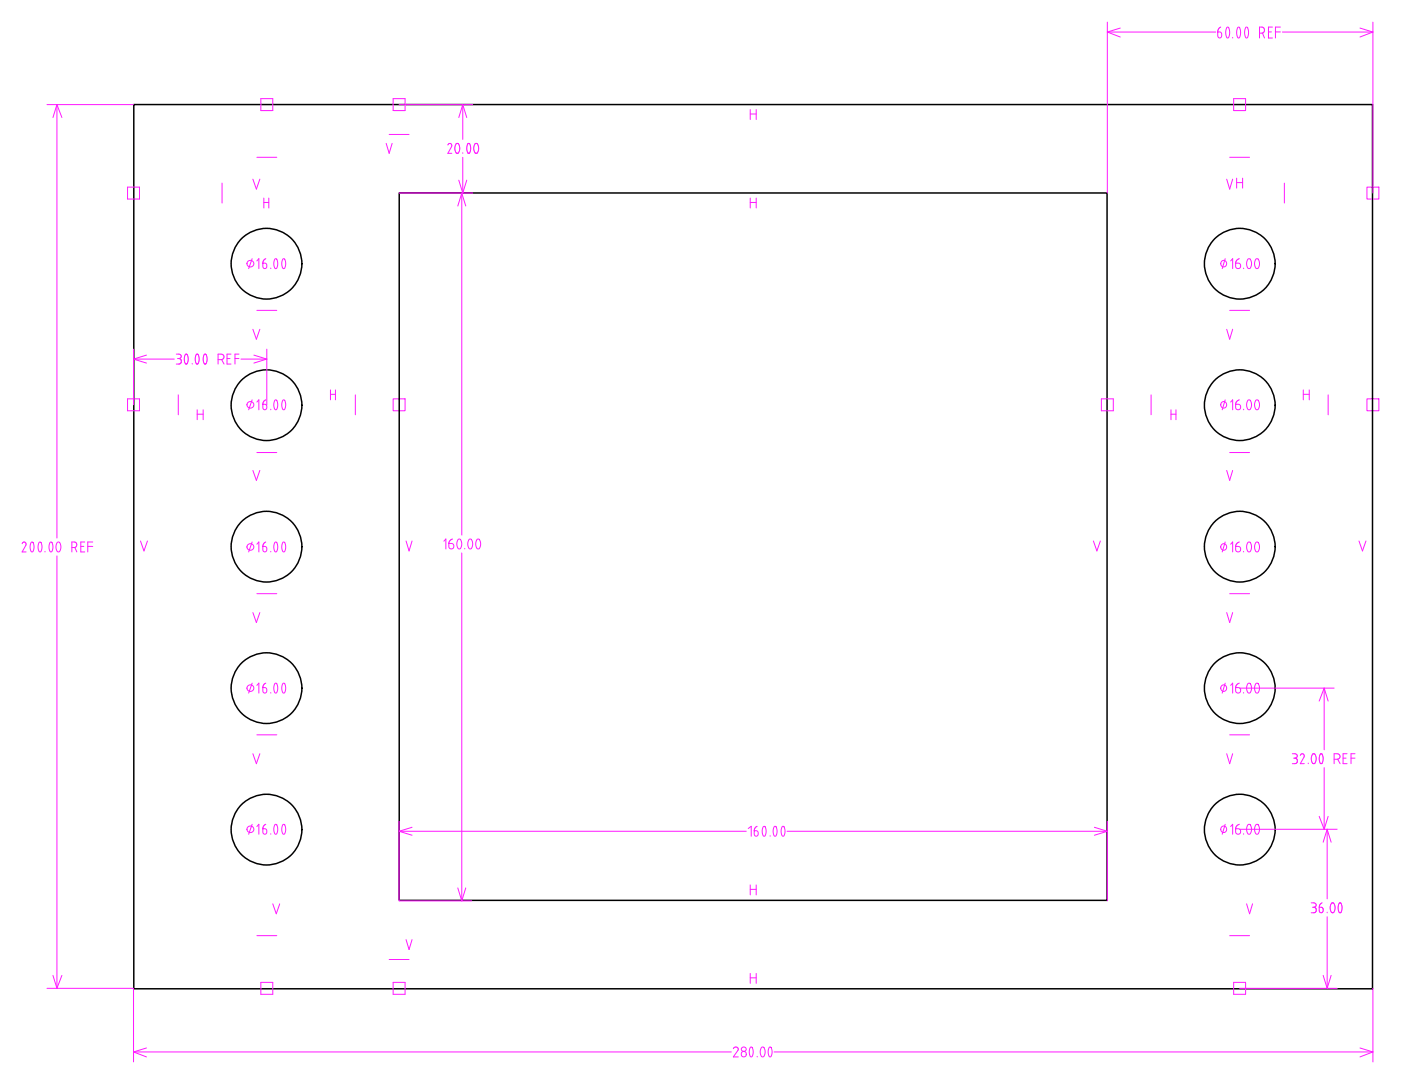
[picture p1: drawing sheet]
<svg xmlns="http://www.w3.org/2000/svg" width="317mm" height="245mm" viewBox="0 0 317 245" stroke-linecap="round" stroke-linejoin="round" font-family="sans-serif">
<g fill="none" stroke="#ff19ff" stroke-width=".23">
<path d="M250.3 5v38.7M250.3 7.2h24.5M250.3 7.2l2.9 1.2M253.2 6.3l-2.9 .9M275.3 7.2h.5a.7 .7 0 0 1 .4 .8 .7 .7 0 0 1-.7 .6l-.2-.3zM275.9 6.1a1.15 1.15 0 0 0-.6 1.1M277.3 6.2l.2-.1a1.93 1.93 0 0 1 0 2.5h-.1a2.28 2.28 0 0 1-.1-2.4zM278.6 8.5v.1M279.8 6.2l.2-.1a1.92 1.92 0 0 1 0 2.5h-.1a2.28 2.28 0 0 1-.1-2.4zM281.6 6.2l.2-.1a1.92 1.92 0 0 1 0 2.5h-.1a2.28 2.28 0 0 1-.1-2.4zM284.7 7.5h.6a.7 .7 0 0 0 .5-.7 .7 .7 0 0 0-.5-.7h-.6v2.5M285.4 7.5l.4 1.1"/>
<path d="M286.7 7.2h.7M287.6 6.1h-.9v2.5h.9M288.3 7.2h1.1M289.4 6.1h-1.1v2.5M289.9 7.2h20.4M307.4 6.3l2.9 .9M310.3 5v38.7M310.3 7.2l-2.9 1.2M10.6 23.7h19.6M12.9 23.7v98M12.9 23.7l-.9 2.9M12.9 23.7l1.1 2.9"/>
<path d="M58.1 35.6h4.5M59 22.3h2.7v2.7h-2.7zM87.3 32.4l.7 2.3 .6-2.3M88 30.4h4.5M88.9 22.3h2.7v2.7h-2.7zM90.2 23.7h16.7M101.2 32.8a.47 .47 0 0 1 .7-.3 .47 .47 0 0 1 .2 .7l-.9 1.5h.9M103.1 32.6l.1-.1a.5 .5 0 0 1 .7 .5 1.13 1.13 0 0 1-.6 1.7 1.58 1.58 0 0 1-.2-2.1zM104.6 23.7v7.8M104.6 34.6v.1M104.6 35.6v8.1M104.6 23.7l-.9 2.9"/>
<path d="M104.6 23.7l.9 2.9M105.8 32.5l.2-.1a1.63 1.63 0 0 1 0 2.3h-.1a1.92 1.92 0 0 1-.1-2.2zM107.4 32.6l.1-.1a.5 .5 0 0 1 .6 .5 1.13 1.13 0 0 1-.5 1.7 1.58 1.58 0 0 1-.2-2.1zM169.6 24.8v2.2M169.6 25.8h1.3M170.9 24.8v2.2M278 35.6h4.5M278.9 22.3h2.7v2.7h-2.7zM28.8 42.3h2.7v2.7h-2.7zM50.2 41.4v4.5M57 58.5l-.8 2.3M57.2 40.5l.8 2.3 .7-2.3"/>
<path d="M58.1 59l.4-.5v2.3M59.4 59.5h.5a.63 .63 0 0 1 .4 .7 .63 .63 0 0 1-.6 .5l-.3-.2zM59.6 45.8h1.2M59.6 44.8v2.2M60.1 58.5a1.04 1.04 0 0 0-.7 1M60.8 44.8v2.2M62.2 58.6l.1-.1a1.63 1.63 0 0 1 0 2.3 1.92 1.92 0 0 1-.1-2.2zM64 58.6l.1-.1a1.63 1.63 0 0 1 0 2.3 1.92 1.92 0 0 1-.1-2.2zM90.2 43.7h16.7M103.7 40.7l.9 3M104.4 43.7v77.3M104.4 43.7l.9 2.9"/>
<path d="M104.4 43.7l-.9 2.9M105.5 40.7l-.9 3M169.6 44.8v2.2M169.6 45.8h1.3M170.9 44.8v2.2M276.9 58.5l-.6 2.3M277.3 40.5l.7 2.3 .6-2.3M278.2 59l.4-.5v2.3M279.3 59.5h.6a.58 .58 0 0 1 .4 .9 .58 .58 0 0 1-1-.1zM279.5 40.3v2.2M279.5 41.3h1.4M280.2 58.5a1.08 1.08 0 0 0-.9 1"/>
<path d="M280.9 40.3v2.2M282.1 58.6l.1-.1a.5 .5 0 0 1 .6 .6 1.13 1.13 0 0 1-.5 1.7 1.58 1.58 0 0 1-.2-2.2zM283.9 58.6l.1-.1a.5 .5 0 0 1 .6 .6 1.13 1.13 0 0 1-.5 1.7 1.58 1.58 0 0 1-.2-2.2zM290.3 41.4v4.5M309 42.3h2.7v2.7h-2.7zM30.2 79v12.6M57.2 74.5l.8 2.2 .7-2.2M58.1 70.2h4.5M60.3 79v12.6M61.2 60.6v.2M277.3 74.5l.7 2.2 .6-2.2M278 70.2h4.5"/>
<path d="M281.1 60.6v.2M28.8 90.2h2.7v2.7h-2.7zM30.2 81.2h9.2M30.2 81.2l2.9 .9M33.1 80.3l-2.9 .9M39.9 80.1h.5a.5 .5 0 0 1 .6 .5 .5 .5 0 0 1-.6 .5M40.1 81.1h.3M40.3 89.3v4.5M40.4 81.1a.63 .63 0 0 1 .6 .6 .63 .63 0 0 1-.6 .6h-.5M41.9 80.2l.2-.1a1.63 1.63 0 0 1 0 2.2h-.1a1.92 1.92 0 0 1-.1-2.1zM43.4 82.2v.1M44.4 80.2l.2-.1a1.63 1.63 0 0 1 0 2.2h-.1a1.92 1.92 0 0 1-.1-2.1z"/>
<path d="M44.6 92.7v2.2M44.6 93.7h1.3M45.9 92.7v2.2M46.2 80.2l.2-.1a1.63 1.63 0 0 1 0 2.2h-.1a1.92 1.92 0 0 1-.1-2.1zM49.3 81.3h.7a.63 .63 0 0 0 .6-.6 .63 .63 0 0 0-.6-.6h-.7v2.2M50.1 81.3l.5 1M51.3 81.1h.7M52.2 80.1h-.9v2.2h.9M53.1 81.1h.9M54 80.1h-.9v2.2M54.5 81.2h5.8M57 90.4l-.8 2.3"/>
<path d="M57.4 80.3l2.9 .9M58.1 90.9l.4-.5v2.3M59.4 91.4h.5a.63 .63 0 0 1 .4 .8 .63 .63 0 0 1-.6 .5l-.3-.3zM60.1 90.4a1.04 1.04 0 0 0-.7 1M60.3 81.2l-2.9 .9M61.2 92.6v.1M62.2 90.5l.1-.1a1.63 1.63 0 0 1 0 2.3 1.92 1.92 0 0 1-.1-2.2zM64 90.5l.1-.1a1.63 1.63 0 0 1 0 2.3 1.92 1.92 0 0 1-.1-2.2zM74.7 88.2v2.2M74.7 89.2h1.1M75.8 88.2v2.2M80.3 89.3v4.5"/>
<path d="M88.9 90.2h2.7v2.7h-2.7zM249 90.2h2.7v2.7h-2.7zM260.2 89.3v4.5M264.7 93.7h1.1M264.7 92.7v2.2M265.8 92.7v2.2M276.9 90.4l-.6 2.3M278.2 90.9l.4-.5v2.3M279.3 91.4h.6a.58 .58 0 0 1 .4 1 .58 .58 0 0 1-1-.2zM280.2 90.4a1.08 1.08 0 0 0-.9 1M281.1 92.6v.1M282.1 90.6l.1-.1a.5 .5 0 0 1 .6 .5 1.13 1.13 0 0 1-.5 1.7 1.58 1.58 0 0 1-.2-2.1z"/>
<path d="M283.9 90.6l.1-.1a.5 .5 0 0 1 .6 .5 1.13 1.13 0 0 1-.5 1.7 1.58 1.58 0 0 1-.2-2.1zM294.6 89.2h1.3M294.6 88.2v2.2M295.9 88.2v2.2M300.2 89.3v4.5M309 90.2h2.7v2.7h-2.7zM57.2 106.4l.8 2.3 .7-2.3M58.1 102.4h4.5M277.3 106.4l.7 2.3 .6-2.3M278 102.4h4.5M5 123a.47 .47 0 0 1 .7-.4 .47 .47 0 0 1 .1 .7l-.8 1.5h.9M7.1 122.7l.1-.1a1.63 1.63 0 0 1 0 2.2 1.92 1.92 0 0 1-.1-2.1z"/>
<path d="M8.9 122.7l.1-.1a1.63 1.63 0 0 1 0 2.2 1.92 1.92 0 0 1-.1-2.1zM10.2 124.7v.1M11.3 122.7l.2-.1a1.63 1.63 0 0 1 0 2.2 1.92 1.92 0 0 1-.2-2.1zM12.9 125.7v97.8M12.9 122.7l.1-.1a.5 .5 0 0 1 .7 .6 1.13 1.13 0 0 1-.6 1.6 1.58 1.58 0 0 1-.2-2.1zM16.2 123.8h.6a.63 .63 0 0 0 .6-.6 .63 .63 0 0 0-.6-.6h-.6v2.2M16.9 123.8l.5 1M18.3 123.6h.6M19.2 122.6h-.9v2.2h.9M19.8 123.6h1.2M21 122.6h-1.2v2.2M31.8 122.4l.7 2.2 .8-2.2"/>
<path d="M57 122.6l-.8 2.2M57.2 138.6l.8 2.2 .7-2.2M58.1 123.1l.4-.5v2.2M58.1 134.3h4.5M59.4 123.6h.5a.63 .63 0 0 1 .4 .7 .63 .63 0 0 1-.6 .5l-.3-.3zM60.1 122.6a1.04 1.04 0 0 0-.7 1M61.2 124.7v.1M62.2 122.7l.1-.1a1.63 1.63 0 0 1 0 2.2 1.92 1.92 0 0 1-.1-2.1zM64 122.7l.1-.1a1.63 1.63 0 0 1 0 2.2 1.92 1.92 0 0 1-.1-2.1zM91.8 122.4l.7 2.2 .6-2.2M100.3 122.4l.5-.5v2.3M101.5 122.9h.5a.58 .58 0 0 1 .5 .9 .58 .58 0 0 1-1-.1z"/>
<path d="M102.3 121.9a1.08 1.08 0 0 0-.8 1M103.5 122h.2a.5 .5 0 0 1 .6 .5 1.13 1.13 0 0 1-.6 1.7 1.58 1.58 0 0 1-.2-2.2zM104.4 125.1v78.7M105.1 124v.2M106 122h.1a.5 .5 0 0 1 .7 .5 1.13 1.13 0 0 1-.6 1.7 1.58 1.58 0 0 1-.2-2.2zM107.8 122h.1a.5 .5 0 0 1 .7 .5 1.13 1.13 0 0 1-.6 1.7 1.58 1.58 0 0 1-.2-2.2zM247.2 122.4l.7 2.2 .8-2.2M276.9 122.6l-.6 2.2M277.3 138.6l.7 2.2 .6-2.2M278 134.3h4.5M278.2 123.1l.4-.5v2.2M279.3 123.6h.6a.58 .58 0 0 1 .4 .9 .58 .58 0 0 1-1-.2z"/>
<path d="M280.2 122.6a1.08 1.08 0 0 0-.9 1M281.1 124.7v.1M282.1 122.7l.1-.1a.5 .5 0 0 1 .6 .6 1.13 1.13 0 0 1-.5 1.6 1.58 1.58 0 0 1-.2-2.1zM283.9 122.7l.1-.1a.5 .5 0 0 1 .6 .6 1.13 1.13 0 0 1-.5 1.6 1.58 1.58 0 0 1-.2-2.1zM307.2 122.4l.8 2.2 .8-2.2M57 154.5l-.8 2.3M58.1 155l.4-.5v2.3M59.4 155.5h.5a.63 .63 0 0 1 .4 .7 .63 .63 0 0 1-.6 .5l-.3-.2zM60.1 154.5a1.04 1.04 0 0 0-.7 1M61.2 156.6v.2M62.2 154.6l.1-.1a1.63 1.63 0 0 1 0 2.3 1.92 1.92 0 0 1-.1-2.2zM64 154.6l.1-.1a1.63 1.63 0 0 1 0 2.3 1.92 1.92 0 0 1-.1-2.2z"/>
<path d="M276.9 154.5l-.6 2.3M278.2 155l.4-.5v2.3M279.3 155.5h.6a.58 .58 0 0 1 .4 .9 .58 .58 0 0 1-1-.1zM280.2 154.5a1.08 1.08 0 0 0-.9 1M280.2 155.6h21.4M281.1 156.6v.2M282.1 154.6h.1a.5 .5 0 0 1 .6 .5 1.13 1.13 0 0 1-.5 1.7 1.58 1.58 0 0 1-.2-2.2zM283.9 154.6h.1a.5 .5 0 0 1 .6 .5 1.13 1.13 0 0 1-.5 1.7 1.58 1.58 0 0 1-.2-2.2zM299.3 155.6v14M299.3 155.6l-1.1 3M299.3 155.6l.9 3M57.2 170.5l.8 2.2 .7-2.2"/>
<path d="M58.1 166.2h4.5M277.3 170.5l.7 2.2 .6-2.2M278 166.2h4.5M292.1 170.5h.6a.5 .5 0 0 1 .5 .5 .5 .5 0 0 1-.5 .5M292.4 171.5h.3M292.7 171.5a.63 .63 0 0 1 .6 .6 .63 .63 0 0 1-.6 .6h-.6M293.9 170.9a.47 .47 0 0 1 .7-.4 .47 .47 0 0 1 .2 .7l-.9 1.5h.9M295.7 172.6v.1M296.7 170.6l.1-.1a.5 .5 0 0 1 .6 .6 1.13 1.13 0 0 1-.5 1.6 1.58 1.58 0 0 1-.2-2.1zM298.5 170.6l.1-.1a1.63 1.63 0 0 1 0 2.2 1.92 1.92 0 0 1-.1-2.1zM299.3 173.6v14M301.6 171.7h.6a.63 .63 0 0 0 .7-.6 .63 .63 0 0 0-.7-.6h-.6v2.2"/>
<path d="M302.4 171.7l.5 1M303.6 171.5h.7M304.5 170.5h-.9v2.2h.9M305.4 171.5h.9M306.3 170.5h-.9v2.2M57 186.4l-.8 2.3M58.1 186.9l.4-.5v2.3M59.4 187.4l.5 .1a.63 .63 0 0 1 .4 .7 .63 .63 0 0 1-.6 .5l-.3-.3zM60.1 186.4a1.04 1.04 0 0 0-.7 1M61.2 188.6v.1M62.2 186.5l.1-.1a1.63 1.63 0 0 1 0 2.3 1.92 1.92 0 0 1-.1-2.2zM64 186.5l.1-.1a1.63 1.63 0 0 1 0 2.3 1.92 1.92 0 0 1-.1-2.2z"/>
<path d="M90.2 185.8v18h16.4M90.2 188h78.5M90.2 188l2.9 .9M93.1 187.1l-2.9 .9M169.1 187.4l.7-.5v2.2M170.5 187.9h.5a.63 .63 0 0 1 .4 .7 .63 .63 0 0 1-.6 .5l-.3-.3zM171.2 186.9a1.04 1.04 0 0 0-.7 1M172.6 187l.1-.1a1.63 1.63 0 0 1 0 2.2 1.92 1.92 0 0 1-.1-2.1zM174.1 189v.1M175 187l.2-.1a1.63 1.63 0 0 1 0 2.2h-.1a1.92 1.92 0 0 1-.1-2.1zM176.8 187l.2-.1a1.63 1.63 0 0 1 0 2.2h-.1a1.92 1.92 0 0 1-.1-2.1zM177.9 188h72.4"/>
<path d="M247.4 187.1l2.9 .9M250.3 185.8v18M250.3 188l-2.9 .9M276.9 186.4l-.6 2.3M278.2 186.9l.4-.5v2.3M279.3 187.4h.6a.58 .58 0 0 1 .4 1 .58 .58 0 0 1-1-.2zM280.2 186.4a1.07 1.07 0 0 0-.9 1M280.2 187.6h22M281.1 188.6v.1M282.1 186.6l.1-.1a.5 .5 0 0 1 .6 .6 1.13 1.13 0 0 1-.5 1.6 1.58 1.58 0 0 1-.2-2.1zM283.9 186.6l.1-.1a.5 .5 0 0 1 .6 .6 1.13 1.13 0 0 1-.5 1.6 1.58 1.58 0 0 1-.2-2.1zM298.2 184.6l1.1 3"/>
<path d="M300 187.6v15.7M300 187.6l.9 2.9M300 187.6l-.9 2.9M300.2 184.6l-.9 3M58.1 211.6h4.5M61.7 204.4l.7 2.3 .8-2.3M88 217h4.5M91.8 212.5l.7 2.3 .6-2.3M103.5 200.8l.9 3M105.3 200.8l-.9 3M169.6 200.2v2.2M169.6 201.2h1.3"/>
<path d="M170.9 200.2v2.2M278 211.6h4.5M281.8 204.4l.7 2.3 .6-2.3M296.4 204.2h.6a.5 .5 0 0 1 .5 .5 .5 .5 0 0 1-.5 .5M296.7 205.2h.3M297 205.2a.63 .63 0 0 1 .5 .6 .63 .63 0 0 1-.5 .7h-.6M298.2 205.2h.5a.63 .63 0 0 1 .4 .7 .63 .63 0 0 1-.6 .5l-.3-.3zM298.9 204.2a1.04 1.04 0 0 0-.7 1M300 206.3v.2M300 207.4v16.1M300.9 204.3l.2-.1a.5 .5 0 0 1 .6 .6 1.13 1.13 0 0 1-.6 1.7 1.58 1.58 0 0 1-.2-2.2zM302.7 204.3l.2-.1a1.63 1.63 0 0 1 0 2.3 1.92 1.92 0 0 1-.2-2.2z"/>
<path d="M10.6 223.5h19.6v16.7M12 220.6l.9 2.9M14 220.6l-1.1 2.9M30.2 237.9h135.1M30.2 237.9l2.9 1.2M33.1 237l-2.9 .9M59 222.2h2.7v2.7h-2.7zM88.9 222.2h2.7v2.7h-2.7zM165.8 237.2a.56 .56 0 0 1 .7-.4 .56 .56 0 0 1 .3 .8l-1 1.5h1.1M169.6 220.2v2.2M169.6 221.2h1.3M169.6 236.9l.2-.1a1.63 1.63 0 0 1 0 2.3h-.1a1.92 1.92 0 0 1-.1-2.2z"/>
<path d="M170.9 220.2v2.2M171.2 238.9v.2M172.1 236.9l.1-.1a.5 .5 0 0 1 .7 .6 1.13 1.13 0 0 1-.6 1.7 1.58 1.58 0 0 1-.2-2.2zM173.9 236.9l.2-.1a1.63 1.63 0 0 1 0 2.3h-.1a1.92 1.92 0 0 1-.1-2.2zM175 237.9h135.3M278.9 222.2h2.7v2.7h-2.7zM280.2 223.5h22M299.1 220.6l.9 2.9M300.9 220.6l-.9 2.9M307.4 237l2.9 .9M310.3 223.5v16.7M310.3 237.9l-2.9 1.2"/>
<circle cx="56.6" cy="59.6" r=".77"/>
<circle cx="276.6" cy="59.7" r=".71"/>
<circle cx="56.6" cy="91.6" r=".77"/>
<circle cx="276.6" cy="91.6" r=".71"/>
<circle cx="56.6" cy="123.7" r=".77"/>
<circle cx="276.6" cy="123.7" r=".71"/>
<circle cx="56.6" cy="155.6" r=".77"/>
<circle cx="276.6" cy="155.7" r=".71"/>
<circle cx="56.6" cy="187.6" r=".77"/>
<circle cx="276.6" cy="187.6" r=".71"/>
<circle cx="168.1" cy="238.4" r=".61"/>
<circle cx="168.1" cy="237.3" r=".53"/>
</g>
<g fill="none" stroke="#000" stroke-width=".34">
<path d="M30.2 23.6h280v200h-280zM90.2 43.6h160v160h-160z"/>
<circle cx="60.3" cy="59.6" r="8"/>
<circle cx="280.3" cy="59.6" r="8"/>
<circle cx="60.3" cy="91.6" r="8"/>
<circle cx="280.3" cy="91.6" r="8"/>
<circle cx="60.3" cy="123.6" r="8"/>
<circle cx="280.3" cy="123.6" r="8"/>
<circle cx="60.3" cy="155.6" r="8"/>
<circle cx="280.3" cy="155.6" r="8"/>
<circle cx="60.3" cy="187.6" r="8"/>
<circle cx="280.3" cy="187.6" r="8"/>
</g>
</svg>
